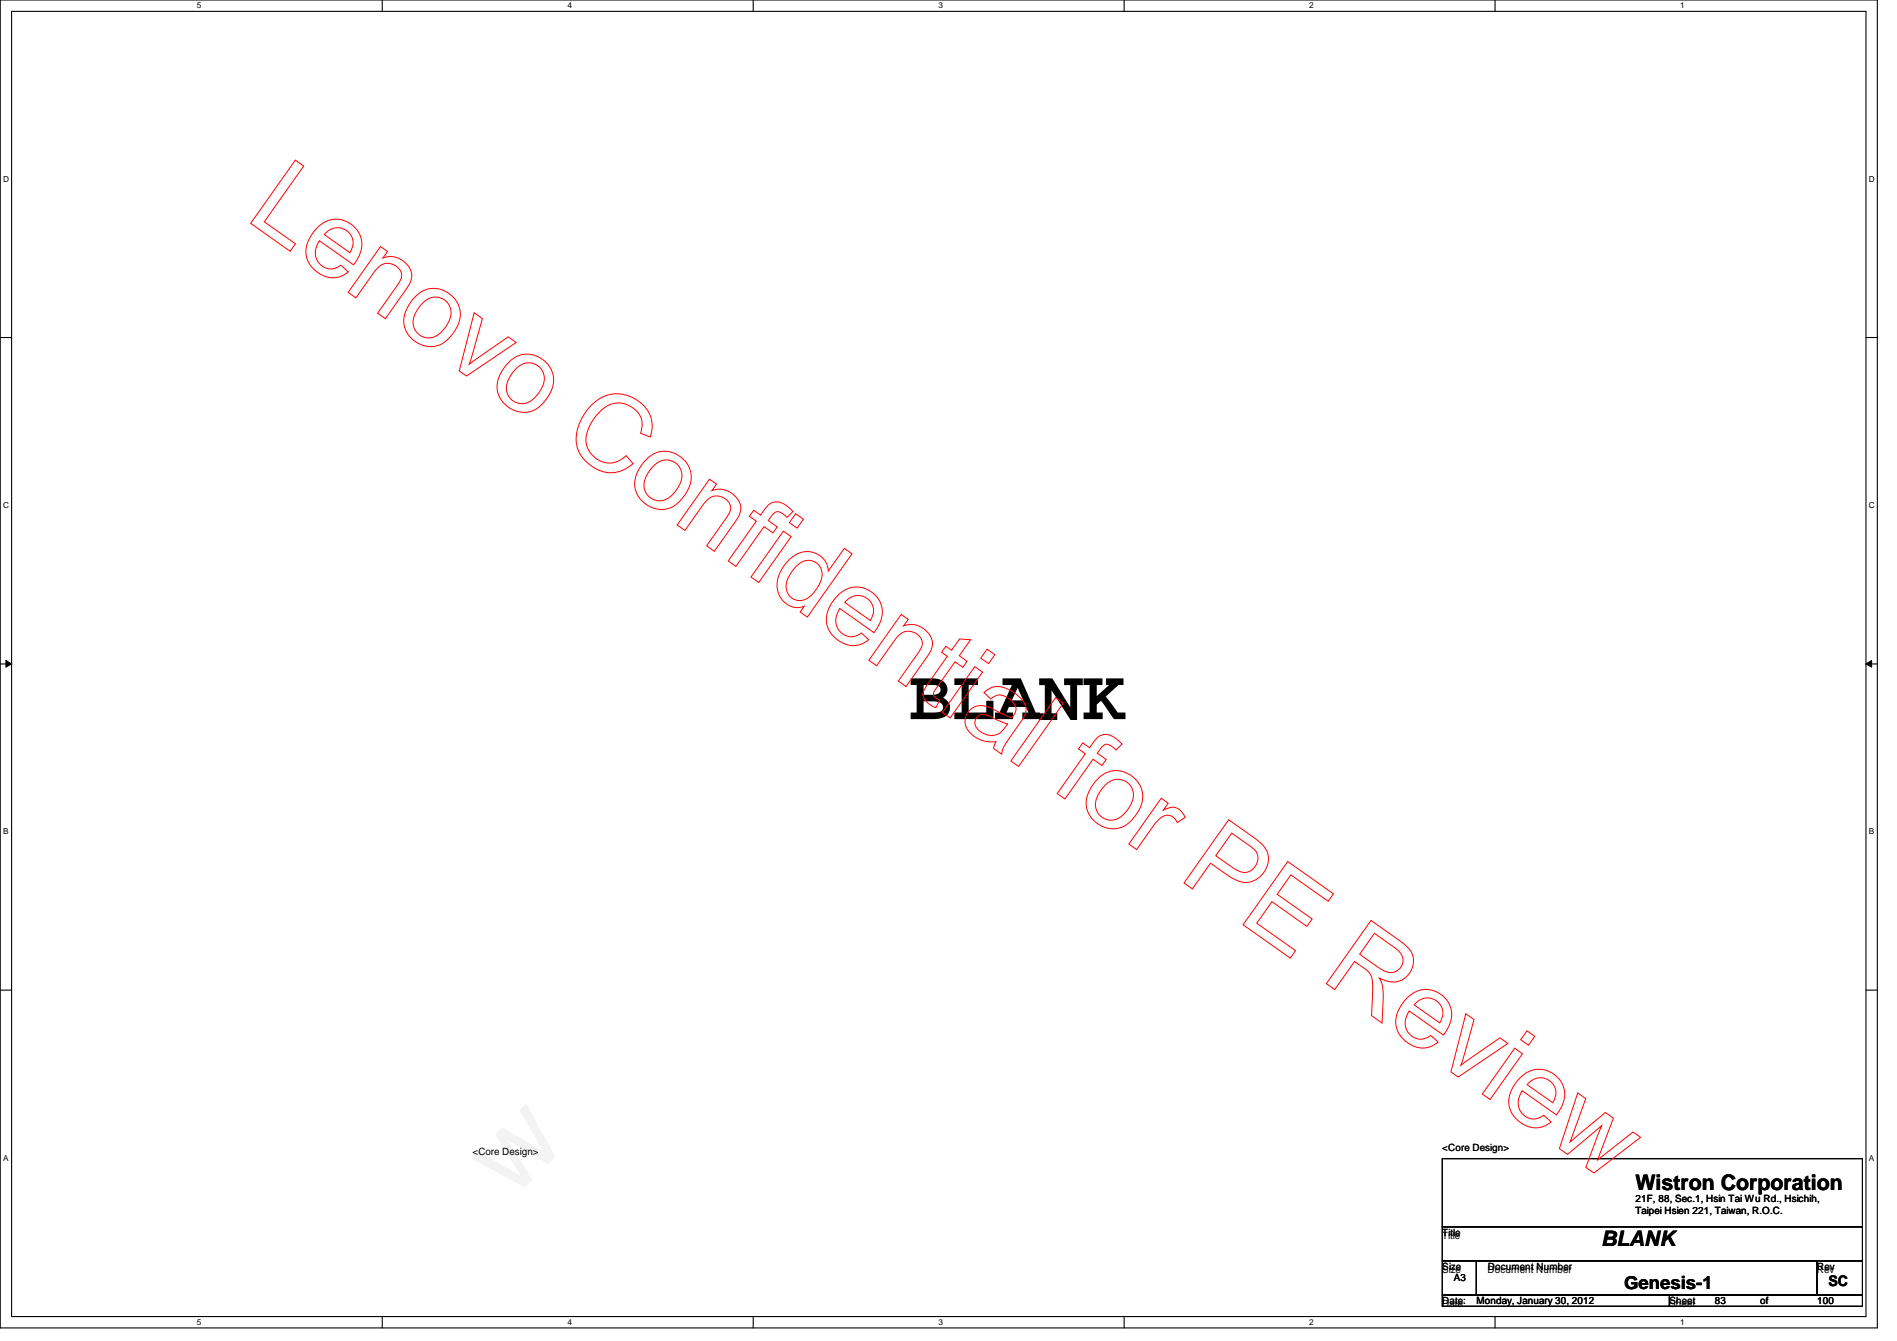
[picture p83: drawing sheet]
<svg xmlns="http://www.w3.org/2000/svg" width="297mm" height="210mm" viewBox="0 0 297 210" stroke-linecap="round" stroke-linejoin="round" font-family="sans-serif">
<defs><g id="words">
<text font-size="11.3" x="142.3" y="112.6">BLANK</text>
<g font-size="3.3">
<text x="256.1" y="186.3">Wistron Corporation</text>
<text x="250.7" y="195.1">BLANK</text>
</g>
<text font-size="2.8" x="254.3" y="201.8">Genesis-1</text>
<text font-size="2.3" x="286.3" y="201.3">SC</text>
<g font-size="1.6">
<text x="74" y="180.9">&lt;Core Design&gt;</text>
<text x="225.8" y="180.1">&lt;Core Design&gt;</text>
<text x="256.1" y="188.1">21F, 88, Sec.1, Hsin Tai Wu Rd., Hsichih,</text>
<text x="256.1" y="189.9">Taipei Hsien 221, Taiwan, R.O.C.</text>
<text x="225.8" y="193.9">Title</text>
<text x="225.8" y="193.5">Title</text>
<text x="225.8" y="199.2">Size</text>
<text x="225.8" y="198.8">Size</text>
<text x="227.6" y="200.6">A3</text>
<text x="232.9" y="199.2">Document Number</text>
<text x="233" y="198.8">Document Number</text>
<text x="284.5" y="199.2">Rev</text>
<text x="284.5" y="198.8">Rev</text>
<text x="225.8" y="204.5">Date:</text>
<text x="225.8" y="204.1">Date:</text>
<text x="231.2" y="204.1">Monday, January 30, 2012</text>
<text x="261.4" y="204.5">Sheet</text>
<text x="261.4" y="204.1">Sheet</text>
<text x="268.5" y="204.1">83</text>
<text x="275.6" y="204.1">of</text>
<text x="284.5" y="204.1">100</text>
</g>
<g font-size="1.3">
<text x="30.8" y="1.3">5</text>
<text x="88.9" y="1.3">4</text>
<text x="146.9" y="1.3">3</text>
<text x="205" y="1.3">2</text>
<text x="263.1" y="1.3">1</text>
<text x=".5" y="28.4">D</text>
<text x="292.6" y="28.4">D</text>
<text x=".5" y="79.5">C</text>
<text x="292.6" y="79.5">C</text>
<text x=".5" y="130.6">B</text>
<text x="292.6" y="130.6">B</text>
<text x=".5" y="181.7">A</text>
<text x="292.6" y="181.7">A</text>
<text x="30.8" y="207.4">5</text>
<text x="88.9" y="207.4">4</text>
<text x="146.9" y="207.4">3</text>
<text x="205" y="207.4">2</text>
<text x="263.1" y="207.4">1</text>
</g>
</g></defs>
<path d="M0 0h294v207.9h-294zM1.8 1.8h290.4v204.3h-290.4z" fill="none" stroke="#000" stroke-width=".17"/>
<g fill="#fff">
<path d="M30.8 .2h.7v1.4h-.7z"/>
<path d="M30.8 206.2h.7v1.4h-.7z"/>
</g>
<path d="M59.9 0v1.8M59.9 206.1v1.8" fill="none" stroke="#000" stroke-width=".17"/>
<g fill="#fff">
<path d="M88.9 .2h.6v1.4h-.6z"/>
<path d="M88.9 206.2h.6v1.4h-.6z"/>
</g>
<path d="M117.9 0v1.8M117.9 206.1v1.8" fill="none" stroke="#000" stroke-width=".17"/>
<g fill="#fff">
<path d="M146.9 .2h.7v1.4h-.7z"/>
<path d="M146.9 206.2h.7v1.4h-.7z"/>
</g>
<path d="M176 0v1.8M176 206.1v1.8" fill="none" stroke="#000" stroke-width=".17"/>
<g fill="#fff">
<path d="M205 .2h.7v1.4h-.7z"/>
<path d="M205 206.2h.7v1.4h-.7z"/>
</g>
<path d="M234.1 0v1.8M234.1 206.1v1.8" fill="none" stroke="#000" stroke-width=".17"/>
<g fill="#fff">
<path d="M263.1 .2h.7v1.4h-.7z"/>
<path d="M263.1 206.2h.7v1.4h-.7z"/>
<path d="M.5 27.3h.9v1.4h-.9z"/>
<path d="M292.6 27.3h.9v1.4h-.9z"/>
<path d="M.5 78.4h.9v1.4h-.9z"/>
<path d="M292.6 78.4h.9v1.4h-.9z"/>
</g>
<path d="M0 52.8h1.8M292.2 52.8h1.8" fill="none" stroke="#000" stroke-width=".17"/>
<g fill="#fff">
<path d="M.5 129.5h.8v1.4h-.8z"/>
<path d="M292.6 129.5h.9v1.4h-.9z"/>
</g>
<path d="M0 103.9h1.8M292.2 103.9h1.8" fill="none" stroke="#000" stroke-width=".17"/>
<path d="M.9 103.4l.9 .5-.9 .5zM292.2 103.9l.9-.5v1z" fill="#000"/>
<path d="M.9 103.4l.9 .5-.9 .5zM292.2 103.9l.9-.5v1z" fill="none" stroke="#000" stroke-width=".16"/>
<g fill="#fff">
<path d="M.5 180.5h.8v1.4h-.8z"/>
<path d="M292.6 180.5h.9v1.4h-.9z"/>
</g>
<path d="M0 155h1.8M292.2 155h1.8M225.8 181.4h65.8v10.6h-65.8zM225.8 192h65.8v5.4h-65.8zM225.8 197.4h5.4v5.3h-5.4zM231.2 197.4h53.3v5.3h-53.3zM284.5 197.4h7.1v5.3h-7.1zM225.8 202.7h35.6v1.8h-35.6zM261.4 202.7h30.2v1.8h-30.2z" fill="none" stroke="#000" stroke-width=".17"/>
<g fill="none" stroke="#f00" stroke-width=".16">
<path d="M46.2 25.1l1.4 .9-6.2 8.7 4.9 3.5-.9 1.1-6.2-4.3zM49.8 35.5a4 4 0 0 1 5.4-.2 4 4 0 0 1 .7 5.3l-.5 .9-5.4-3.8a2.7 2.7 0 0 0 1.5 4.4h.3a2.86 2.86 0 0 0 1.6-.6l1.1 1.1a3.8 3.8 0 0 1-5.2-.3 4 4 0 0 1-.4-5.8zM51.1 36.4a2.44 2.44 0 0 1 3.3-.2 2.44 2.44 0 0 1 .4 3.4l-4-2.9zM59.6 38.6l1.1 .8-.7 1a3.4 3.4 0 0 1 4.5 3l-.2 .6-.4 .7-3.6 5.2-1.2-.9 3.1-4.3a1.9 1.9 0 0 0 .4-2.4 2.25 2.25 0 0 0-3.7-.1l-3.2 4.4-1.2-.8zM65.1 46.3a4.1 4.1 0 0 1 5.7 0 4.1 4.1 0 0 1 .3 5.7 4.1 4.1 0 0 1-5.1 2 4.1 4.1 0 0 1-2.7-4.7l.7-1.5zM66.3 47.3a2.5 2.5 0 0 1 3.3-.3 2.5 2.5 0 0 1 .7 3.2 3.9 3.9 0 0 1-3.2 2.7 2.56 2.56 0 0 1-2.3-1.5 2.56 2.56 0 0 1 .4-2.7zM74.3 49l1.2 .9-2 7.1 6.1-4.3 1.2 .9-7.8 5.3-1.1-.8zM79.7 56.6a4.1 4.1 0 0 1 5.7 0 4.1 4.1 0 0 1 .3 5.7 4.1 4.1 0 0 1-5 2 4.1 4.1 0 0 1-2.8-4.7l.7-1.5zM81 57.6a2.5 2.5 0 0 1 3.2-.3 2.5 2.5 0 0 1 .7 3.2 3.9 3.9 0 0 1-3.2 2.7 2.56 2.56 0 0 1-2.2-1.5 2.56 2.56 0 0 1 .3-2.7zM92.5 63.6a5.5 5.5 0 0 1 5.7-1.7 5.5 5.5 0 0 1 3.9 4.4v1.1l-.3 1-1.5-.6a3.3 3.3 0 0 0-2.1-4.4 3.8 3.8 0 0 0-4.5 1.3 5.7 5.7 0 0 0-1.8 5.1 3.6 3.6 0 0 0 6.1 1.5l1.1 1.3a5.1 5.1 0 0 1-7.4-.4 5.2 5.2 0 0 1-.8-6.2l.8-1.5zM101.3 71.8a4.1 4.1 0 0 1 5.6 0 4.1 4.1 0 0 1 .3 5.7 4.1 4.1 0 0 1-5 2 4.1 4.1 0 0 1-2.7-4.7l.6-1.5zM102.5 72.8a2.5 2.5 0 0 1 3.3-.3 2.5 2.5 0 0 1 .7 3.2 3.9 3.9 0 0 1-3.3 2.7 2.56 2.56 0 0 1-2.2-1.5 2.56 2.56 0 0 1 .4-2.7z"/>
<path d="M111.1 75l1.1 .8-.7 1a3.4 3.4 0 0 1 4.5 3l-.1 .6-.4 .8-3.6 5.1-1.3-.9 3.1-4.3a1.9 1.9 0 0 0 .5-2.4 2.25 2.25 0 0 0-3.8-.1l-3.2 4.4-1.2-.8zM118 79.9l1.1 .7 .5-.7a2.24 2.24 0 0 1 3.8-.6l.8 .8-1 .9a1.79 1.79 0 0 0-1.8-.8l-.4 .3-.7 1 1.4 1-.7 .9-1.4-1-4.4 6.3-1.2-.9 4.4-6.2-1-.8zM122.7 83.1l1.2 .9-5.1 7.2-1.2-.9zM123.4 87.8a3.6 3.6 0 0 1 6 .3l.3 1.3 2.5-3.6 1.2 .9-7 9.9-1.1-.8 .6-.9a3.3 3.3 0 0 1-4.2-3.5 5.7 5.7 0 0 1 1.7-3.6zM124.6 80.4l1.2 .9-1 1.4-1.2-.9zM124.8 88.5a2.23 2.23 0 0 1 2.9-.5 2.23 2.23 0 0 1 .9 2.8 4.8 4.8 0 0 1-3 3.2 2.26 2.26 0 0 1-2.2-1.1 2.26 2.26 0 0 1 0-2.4l.6-1zM131.3 93.1a4 4 0 0 1 5.4-.2 4 4 0 0 1 .7 5.3l-.5 .8-5.4-3.7a2.7 2.7 0 0 0 1.4 4.3l.4 .1a2.85 2.85 0 0 0 1.6-.6l1.1 1a3.8 3.8 0 0 1-5.2-.3 4 4 0 0 1-.4-5.7zM132.6 94a2.44 2.44 0 0 1 3.3-.2 2.44 2.44 0 0 1 .4 3.3l-4-2.8zM141.1 96.2l1.1 .7-.7 1.1a3.4 3.4 0 0 1 4.5 3l-.1 .5-.4 .8-3.6 5.2-1.2-.9 3-4.4a1.9 1.9 0 0 0 .5-2.3 2.25 2.25 0 0 0-3.8-.1l-3.1 4.4-1.3-.9zM148.1 101.2l.9 .6 1.3-1.8 1.7 .1-1.8 2.5 1.2 .9-.6 1-1.3-.9-2.9 4.2a.9 .9 0 0 0-.3 1.2l.8 .6-.6 1.2a2.87 2.87 0 0 1-2-2.1l.1-.5 .5-.9 3.2-4.6-.9-.6zM152.6 104.3l1.2 .9-5 7.2-1.2-.9zM153.1 112.2a1.6 1.6 0 0 1 2 0l1.4 .7 1.3 .4a2.91 2.91 0 0 1-2.5 1.8 2.78 2.78 0 0 1-2.6-1.8l.1-.7z"/>
<path d="M154.1 108.4a3.2 3.2 0 0 1 4.4-.2 3.7 3.7 0 0 1 2.2 2.8l-.3 1.2-1.8 2.6a6.9 6.9 0 0 0-1.8 3.3l-1.2-.9 .4-1.1a4.4 4.4 0 0 1-4.8-2.7 2.57 2.57 0 0 1 1-2.5 2.57 2.57 0 0 1 2.8-.1l3.4 1.6a1.66 1.66 0 0 0-.1-2.8 2.15 2.15 0 0 0-2.5-.7l-.7 .5zM154.6 101.6l1.2 .9-1 1.4-1.2-.9zM165.3 109.2l1.2 .9-7 9.9-1.2-.9zM169.5 116.3l1.1 .7 .5-.7a2.24 2.24 0 0 1 3.8-.6l.8 .8-.9 .9a1.79 1.79 0 0 0-1.9-.8l-.4 .3-.7 1 1.4 1-.7 .9-1.3-1-4.4 6.3-1.3-.9 4.4-6.2-1-.8zM172 121.8a4.1 4.1 0 0 1 5.6 0 4.1 4.1 0 0 1 .3 5.6 4.1 4.1 0 0 1-5 2.1 4.1 4.1 0 0 1-2.7-4.7l.6-1.5zM173.2 122.8a2.5 2.5 0 0 1 3.3-.3 2.5 2.5 0 0 1 .7 3.2 3.9 3.9 0 0 1-3.3 2.7 2.56 2.56 0 0 1-2.2-1.5 2.56 2.56 0 0 1 .4-2.7zM181.8 125l1.1 .7-.7 1.1a2.13 2.13 0 0 1 3.4 1.1l-1.3 .9a1.63 1.63 0 0 0-2.8-.6l-.9 1-2.6 3.8-1.2-.9zM192.4 128.3l3.7 2.7a5.1 5.1 0 0 1 2.5 3.1 3.8 3.8 0 0 1-3.9 4l-1-.3a18.8 18.8 0 0 1-4.2-2.7l-2.8 4-1.3-.9zM192.9 130.4l2.5 1.8a2.55 2.55 0 0 1 1.6 2.1 2.19 2.19 0 0 1-1.3 2 2.19 2.19 0 0 1-2.3-.3l-3-2.1zM201.6 134.9l7.2 5-.8 1.2-5.9-4.2-2.1 3.1 5.5 3.8-.9 1.2-5.4-3.9-2.4 3.4 6.1 4.3-.9 1.2-7.4-5.2zM214.7 144.1l4.4 3.1a4.1 4.1 0 0 1 2.2 3.2 3.3 3.3 0 0 1-4.8 2.9l-.5-.2a5.5 5.5 0 0 1 .6 3.1l-.2 3.9-1.6-1.1 .1-4.4a3 3 0 0 0-1.3-3l-1.5-1.1-3.1 4.4-1.3-.9zM215.2 146.1l3.1 2.2a2.31 2.31 0 0 1 1.4 2.3 1.99 1.99 0 0 1-3.2 1.3l-3.6-2.5z"/>
<path d="M220.5 156.1a4 4 0 0 1 5.4-.3 4 4 0 0 1 .7 5.4l-.6 .8-5.3-3.8a2.7 2.7 0 0 0 1.4 4.4l.4 .1a2.85 2.85 0 0 0 1.5-.6l1.2 1a3.8 3.8 0 0 1-5.3-.3 4 4 0 0 1-.3-5.7zM221.7 157a2.44 2.44 0 0 1 3.4-.2 2.44 2.44 0 0 1 .3 3.3l-4-2.8zM229.5 158.7l1.3 .9-2 7.1 6.1-4.2 1.2 .8-7.8 5.3-1.1-.8zM237.2 164.1l1.2 .8-5.1 7.2-1.2-.8zM238.2 168.6a4 4 0 0 1 5.4-.3 4 4 0 0 1 .7 5.4l-.6 .8-5.3-3.8a2.7 2.7 0 0 0 1.4 4.4l.4 .1a2.86 2.86 0 0 0 1.5-.6l1.2 1a3.8 3.8 0 0 1-5.3-.3 4 4 0 0 1-.3-5.7zM239.1 161.4l1.2 .8-1 1.4-1.2-.9zM239.4 169.5a2.44 2.44 0 0 1 3.4-.2 2.44 2.44 0 0 1 .3 3.3l-4-2.8zM247 171.1l1.3 .9-2.4 6.7 5.5-4.6 1.2 .9-2.4 6.6 5.5-4.4 1.2 .8-7.3 5.6-1.3-.9 2.5-6.5-5.4 4.5-1.2-.9z"/>
</g>
<use href="#words"/>
</svg>
